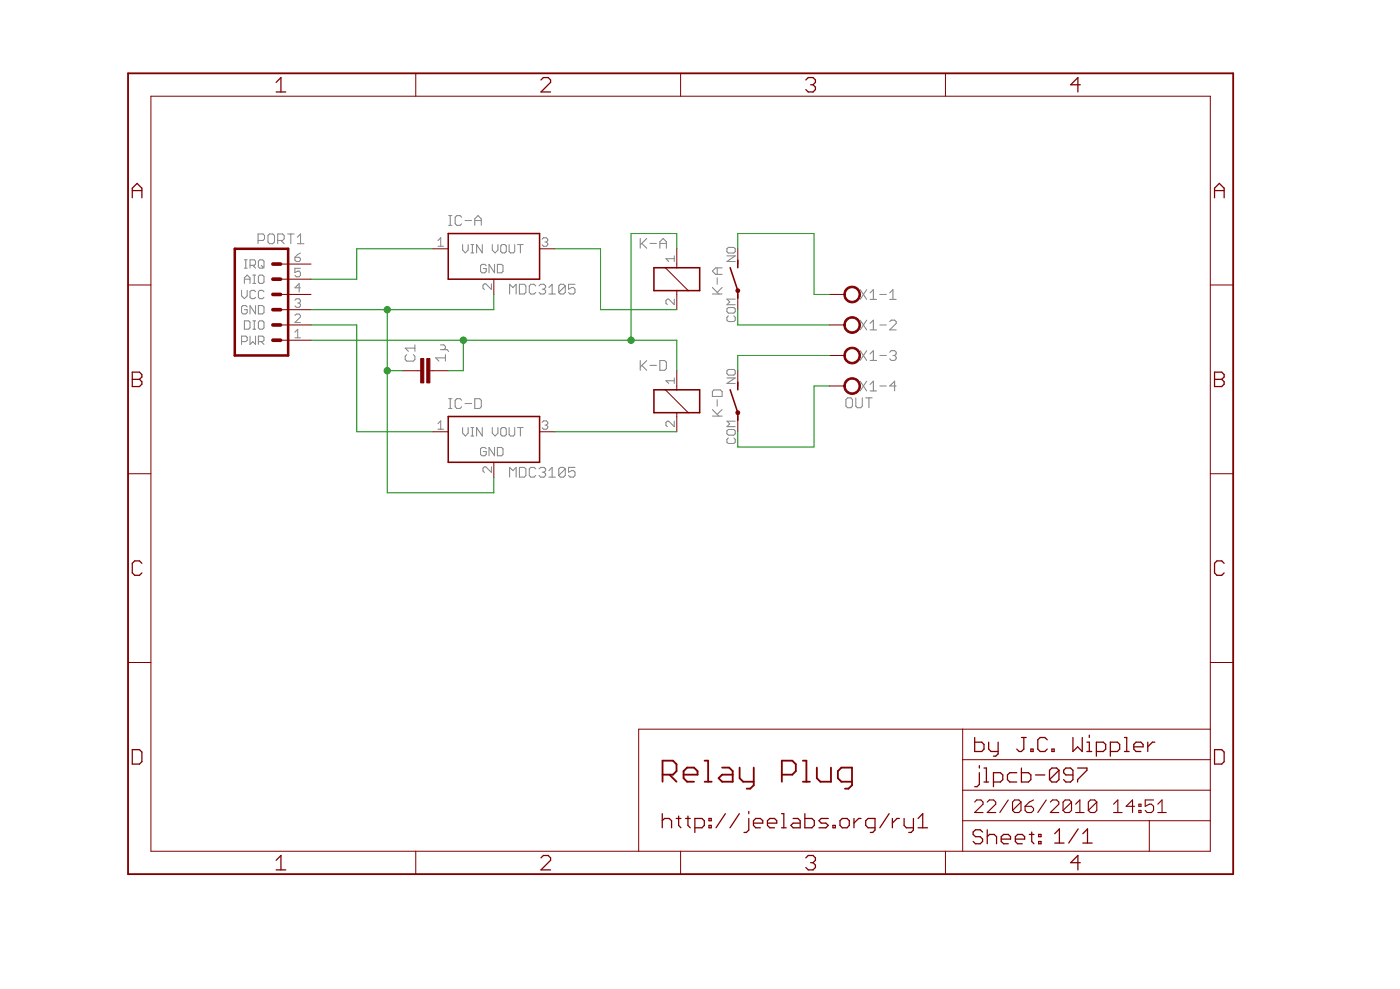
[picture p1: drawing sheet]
<svg xmlns="http://www.w3.org/2000/svg" width="210mm" height="148mm" viewBox="0 0 210 148" stroke-linecap="round" stroke-linejoin="round" font-family="sans-serif">
<g fill="#808080" stroke="#808080" stroke-width=".15">
<path d="M76.4 42.6v1.4z"/>
<path d="M76.4 42.6l.5 .5z"/>
<path d="M76.9 43.1l.5-.5z"/>
<path d="M77.4 42.6v1.4z"/>
<path d="M77.9 42.6v1.4z"/>
<path d="M77.9 44h.7z"/>
<path d="M78.6 44l.2-.2z"/>
<path d="M78.8 42.8v1z"/>
<path d="M78.6 42.6l.2 .2z"/>
<path d="M77.9 42.6h.7z"/>
<path d="M80.1 42.6l.2 .2z"/>
<path d="M79.6 42.6h.5z"/>
<path d="M79.6 42.6l-.2 .2z"/>
<path d="M79.4 42.8v1z"/>
<path d="M79.4 43.8l.2 .2z"/>
<path d="M79.6 44h.5z"/>
<path d="M80.1 44l.2-.2z"/>
<path d="M80.8 42.8l.3-.2z"/>
<path d="M81.1 42.6h.5z"/>
<path d="M81.6 42.6l.2 .2z"/>
<path d="M81.8 42.8v.3z"/>
<path d="M81.8 43.1l-.2 .2z"/>
<path d="M81.3 43.3h.3z"/>
<path d="M81.6 43.3l.2 .3z"/>
<path d="M81.8 43.6v.2z"/>
<path d="M81.6 44l.2-.2z"/>
<path d="M81.1 44h.5z"/>
<path d="M80.8 43.8l.3 .2z"/>
<path d="M82.3 43.1l.5-.5z"/>
<path d="M82.8 42.6v1.4z"/>
<path d="M82.3 44h1z"/>
<path d="M83.8 42.8v1z"/>
<path d="M84 42.6l-.2 .2z"/>
<path d="M84 42.6h.5z"/>
<path d="M84.5 42.6l.3 .2z"/>
<path d="M84.8 42.8v1z"/>
<path d="M84.5 44l.3-.2z"/>
<path d="M84 44h.5z"/>
<path d="M83.8 43.8l.2 .2z"/>
<path d="M84.8 42.8l-1 1z"/>
<path d="M85.2 42.6h1z"/>
<path d="M85.2 42.6v.7z"/>
<path d="M85.2 43.3l.5-.2z"/>
<path d="M85.7 43.1h.3z"/>
<path d="M86 43.1l.2 .2z"/>
<path d="M86.2 43.3v.5z"/>
<path d="M86.2 43.8l-.2 .2z"/>
<path d="M85.5 44h.5z"/>
<path d="M85.2 43.8l.3 .2z"/>
<path d="M76.4 70v1.5z"/>
<path d="M76.4 70l.5 .5z"/>
<path d="M76.9 70.5l.5-.5z"/>
<path d="M77.4 70v1.5z"/>
<path d="M77.9 70v1.5z"/>
<path d="M77.9 71.5h.7z"/>
<path d="M78.8 71.2l-.2 .3z"/>
<path d="M78.8 70.3v.9z"/>
<path d="M78.6 70l.2 .3z"/>
<path d="M77.9 70h.7z"/>
<path d="M80.1 70l.2 .3z"/>
<path d="M79.6 70h.5z"/>
<path d="M79.6 70l-.2 .3z"/>
<path d="M79.4 70.3v.9z"/>
<path d="M79.4 71.2l.2 .3z"/>
<path d="M79.6 71.5h.5z"/>
<path d="M80.1 71.5l.2-.3z"/>
<path d="M80.8 70.3l.3-.3z"/>
<path d="M81.1 70h.5z"/>
<path d="M81.6 70l.2 .3z"/>
<path d="M81.8 70.3v.2z"/>
<path d="M81.6 70.7l.2-.2z"/>
<path d="M81.3 70.7h.3z"/>
<path d="M81.6 70.7l.2 .3z"/>
<path d="M81.8 71v.2z"/>
<path d="M81.8 71.2l-.2 .3z"/>
<path d="M81.1 71.5h.5z"/>
<path d="M80.8 71.2l.3 .3z"/>
<path d="M82.3 70.5l.5-.5z"/>
<path d="M82.8 70v1.5z"/>
<path d="M82.3 71.5h1z"/>
<path d="M83.8 70.3v.9z"/>
<path d="M83.8 70.3l.2-.3z"/>
<path d="M84 70h.5z"/>
<path d="M84.5 70l.3 .3z"/>
<path d="M84.8 70.3v.9z"/>
<path d="M84.8 71.2l-.3 .3z"/>
<path d="M84 71.5h.5z"/>
<path d="M83.8 71.2l.2 .3z"/>
<path d="M83.8 71.2l1-.9z"/>
<path d="M85.2 70h1z"/>
<path d="M85.2 70v.7z"/>
<path d="M85.2 70.7l.5-.2z"/>
<path d="M85.7 70.5h.3z"/>
<path d="M86 70.5l.2 .2z"/>
<path d="M86.2 70.7v.5z"/>
<path d="M86.2 71.2l-.2 .3z"/>
<path d="M85.5 71.5h.5z"/>
<path d="M85.2 71.2l.3 .3z"/>
<path d="M127.1 59.6h.5z"/>
<path d="M127.1 59.6l-.3 .3z"/>
<path d="M126.8 59.9v.9z"/>
<path d="M126.8 60.8l.3 .3z"/>
<path d="M127.1 61.1h.5z"/>
<path d="M127.8 60.8l-.2 .3z"/>
<path d="M127.8 59.9v.9z"/>
<path d="M127.6 59.6l.2 .3z"/>
<path d="M128.3 59.6v1.2z"/>
<path d="M128.3 60.8l.2 .3z"/>
<path d="M128.5 61.1h.6z"/>
<path d="M129.3 60.8l-.2 .3z"/>
<path d="M129.3 59.6v1.2z"/>
<path d="M130.3 59.6v1.5z"/>
<path d="M129.8 59.6h1z"/>
<path d="M65.3 53.6l.5 .5z"/>
<path d="M65.3 53.6h1.5z"/>
<path d="M66.8 53.1v1z"/>
<path d="M66 52.4h.5z"/>
<path d="M66.5 52.4l.3-.2z"/>
<path d="M66.8 51.9v.3z"/>
<path d="M66.5 51.7l.3 .2z"/>
<path d="M66 51.7h.5z"/>
<path d="M66.5 52.4h.5z"/>
<path d="M67 52.4l.3 .2z"/>
<path d="M36.2 50.4v1.2z"/>
<path d="M36.2 50.4h.7z"/>
<path d="M36.9 50.4l.2 .1z"/>
<path d="M37.1 50.5v.5z"/>
<path d="M36.9 51.2l.2-.2z"/>
<path d="M36.2 51.2h.7z"/>
<path d="M37.5 50.4v1.2z"/>
<path d="M37.5 51.6l.4-.4z"/>
<path d="M37.9 51.2l.4 .4z"/>
<path d="M38.3 50.4v1.2z"/>
<path d="M38.7 50.4v1.2z"/>
<path d="M38.7 50.4h.7z"/>
<path d="M39.4 50.4l.2 .1z"/>
<path d="M39.6 50.5v.5z"/>
<path d="M39.6 51l-.2 .2z"/>
<path d="M38.7 51.2h.7z"/>
<path d="M39.2 51.2l.4 .4z"/>
<path d="M44.2 49.8l.4-.5z"/>
<path d="M44.6 49.3v1.3z"/>
<path d="M44.2 50.6h.8z"/>
<path d="M36.6 48.1v1.2z"/>
<path d="M36.6 49.3h.7z"/>
<path d="M37.3 49.3l.2-.2z"/>
<path d="M37.5 48.3v.8z"/>
<path d="M37.3 48.1l.2 .2z"/>
<path d="M36.6 48.1h.7z"/>
<path d="M37.9 49.3h.4z"/>
<path d="M38.1 48.1v1.2z"/>
<path d="M37.9 48.1h.4z"/>
<path d="M38.9 48.1h.5z"/>
<path d="M38.9 48.1l-.2 .2z"/>
<path d="M38.7 48.3v.8z"/>
<path d="M38.7 49.1l.2 .2z"/>
<path d="M38.9 49.3h.5z"/>
<path d="M39.4 49.3l.2-.2z"/>
<path d="M39.6 48.3v.8z"/>
<path d="M39.4 48.1l.2 .2z"/>
<path d="M44.2 48.3h.8z"/>
<path d="M45 47.5l-.8 .8z"/>
<path d="M45 47.3v.2z"/>
<path d="M44.9 47.1l.1 .2z"/>
<path d="M44.4 47.1h.5z"/>
<path d="M44.4 47.1l-.2 .2z"/>
<path d="M36.9 45.8l.2 .2z"/>
<path d="M36.4 45.8h.5z"/>
<path d="M36.4 45.8l-.2 .2z"/>
<path d="M36.2 46v.8z"/>
<path d="M36.2 46.8l.2 .2z"/>
<path d="M36.4 47h.5z"/>
<path d="M36.9 47l.2-.2z"/>
<path d="M37.1 46.4v.4z"/>
<path d="M36.6 46.4h.5z"/>
<path d="M37.5 45.8v1.2z"/>
<path d="M37.5 45.8l.8 1.2z"/>
<path d="M38.3 45.8v1.2z"/>
<path d="M38.7 45.8v1.2z"/>
<path d="M38.7 47h.7z"/>
<path d="M39.4 47l.2-.2z"/>
<path d="M39.6 46v.8z"/>
<path d="M39.4 45.8l.2 .2z"/>
<path d="M38.7 45.8h.7z"/>
<path d="M44.2 45l.2-.2z"/>
<path d="M44.4 44.8h.5z"/>
<path d="M44.9 44.8l.1 .2z"/>
<path d="M45 45v.2z"/>
<path d="M45 45.2l-.1 .2z"/>
<path d="M44.6 45.4h.3z"/>
<path d="M44.9 45.4l.1 .2z"/>
<path d="M45 45.6v.2z"/>
<path d="M45 45.8l-.1 .2z"/>
<path d="M44.4 46h.5z"/>
<path d="M44.2 45.8l.2 .2z"/>
<path d="M36.2 43.5v.8z"/>
<path d="M36.2 44.3l.4 .4z"/>
<path d="M36.6 44.7l.5-.4z"/>
<path d="M37.1 43.5v.8z"/>
<path d="M38.1 43.5l.2 .2z"/>
<path d="M37.7 43.5h.4z"/>
<path d="M37.5 43.7l.2-.2z"/>
<path d="M37.5 43.7v.8z"/>
<path d="M37.5 44.5l.2 .2z"/>
<path d="M37.7 44.7h.4z"/>
<path d="M38.3 44.5l-.2 .2z"/>
<path d="M39.4 43.5l.2 .2z"/>
<path d="M38.9 43.5h.5z"/>
<path d="M38.9 43.5l-.2 .2z"/>
<path d="M38.7 43.7v.8z"/>
<path d="M38.7 44.5l.2 .2z"/>
<path d="M38.9 44.7h.5z"/>
<path d="M39.4 44.7l.2-.2z"/>
<path d="M44.9 42.5v1.3z"/>
<path d="M44.9 42.5l-.7 .6z"/>
<path d="M44.2 43.1h.8z"/>
<path d="M36.6 41.6v.9z"/>
<path d="M36.6 41.6l.5-.4z"/>
<path d="M37.1 41.2l.4 .4z"/>
<path d="M37.5 41.6v.9z"/>
<path d="M36.6 41.8h.9z"/>
<path d="M37.9 42.5h.4z"/>
<path d="M38.1 41.2v1.3z"/>
<path d="M37.9 41.2h.4z"/>
<path d="M38.9 41.2h.5z"/>
<path d="M38.9 41.2l-.2 .2z"/>
<path d="M38.7 41.4v.8z"/>
<path d="M38.7 42.2l.2 .3z"/>
<path d="M38.9 42.5h.5z"/>
<path d="M39.6 42.2l-.2 .3z"/>
<path d="M39.6 41.4v.8z"/>
<path d="M39.4 41.2l.2 .2z"/>
<path d="M44.2 40.2h.8z"/>
<path d="M44.2 40.2v.6z"/>
<path d="M44.2 40.8l.4-.2z"/>
<path d="M44.6 40.6h.3z"/>
<path d="M44.9 40.6l.1 .2z"/>
<path d="M45 40.8v.5z"/>
<path d="M45 41.3l-.1 .2z"/>
<path d="M44.4 41.5h.5z"/>
<path d="M44.2 41.3l.2 .2z"/>
<path d="M36.6 40.2h.5z"/>
<path d="M36.9 38.9v1.3z"/>
<path d="M36.6 38.9h.5z"/>
<path d="M37.5 38.9v1.3z"/>
<path d="M37.5 38.9h.6z"/>
<path d="M38.1 38.9l.2 .2z"/>
<path d="M38.3 39.1v.4z"/>
<path d="M38.3 39.5l-.2 .3z"/>
<path d="M37.5 39.8h.6z"/>
<path d="M37.9 39.8l.4 .4z"/>
<path d="M38.7 39.1v.9z"/>
<path d="M38.7 39.1l.2-.2z"/>
<path d="M38.9 38.9h.5z"/>
<path d="M39.4 38.9l.2 .2z"/>
<path d="M39.6 39.1v.9z"/>
<path d="M39.6 40l-.2 .2z"/>
<path d="M38.9 40.2h.5z"/>
<path d="M38.7 40l.2 .2z"/>
<path d="M39.2 39.8l.4 .4z"/>
<path d="M44.6 38.1l.4-.2z"/>
<path d="M44.6 38.1l-.4 .4z"/>
<path d="M44.2 38.5v.5z"/>
<path d="M44.2 39l.2 .2z"/>
<path d="M44.4 39.2h.5z"/>
<path d="M45 39l-.1 .2z"/>
<path d="M45 38.8v.2z"/>
<path d="M44.9 38.5l.1 .3z"/>
<path d="M44.2 38.5h.7z"/>
<path d="M38.7 35.1v1.4z"/>
<path d="M38.7 35.1h.7z"/>
<path d="M39.4 35.1l.3 .2z"/>
<path d="M39.7 35.3v.5z"/>
<path d="M39.7 35.8l-.3 .2z"/>
<path d="M38.7 36h.7z"/>
<path d="M40.4 35.1h.5z"/>
<path d="M40.4 35.1l-.2 .2z"/>
<path d="M40.2 35.3v1z"/>
<path d="M40.2 36.3l.2 .2z"/>
<path d="M40.4 36.5h.5z"/>
<path d="M40.9 36.5l.2-.2z"/>
<path d="M41.1 35.3v1z"/>
<path d="M40.9 35.1l.2 .2z"/>
<path d="M41.6 35.1v1.4z"/>
<path d="M41.6 35.1h.8z"/>
<path d="M42.4 35.1l.2 .2z"/>
<path d="M42.6 35.3v.5z"/>
<path d="M42.6 35.8l-.2 .2z"/>
<path d="M41.6 36h.8z"/>
<path d="M42.1 36l.5 .5z"/>
<path d="M43.6 35.1v1.4z"/>
<path d="M43.1 35.1h1z"/>
<path d="M44.6 35.5l.5-.4z"/>
<path d="M45.1 35.1v1.4z"/>
<path d="M44.6 36.5h1z"/>
<path d="M69.4 36.6v.9z"/>
<path d="M69.4 37.5l.4 .4z"/>
<path d="M69.8 37.9l.4-.4z"/>
<path d="M70.2 36.6v.9z"/>
<path d="M70.6 37.9h.4z"/>
<path d="M70.8 36.6v1.3z"/>
<path d="M70.6 36.6h.4z"/>
<path d="M71.5 36.6v1.3z"/>
<path d="M71.5 36.6l.8 1.3z"/>
<path d="M72.3 36.6v1.3z"/>
<path d="M66.1 35.6l-.4 .4z"/>
<path d="M66.1 35.6v1.3z"/>
<path d="M65.7 36.9h.8z"/>
<path d="M73.8 36.6v.9z"/>
<path d="M73.8 37.5l.4 .4z"/>
<path d="M74.2 37.9l.5-.4z"/>
<path d="M74.7 36.6v.9z"/>
<path d="M75.3 36.6h.4z"/>
<path d="M75.3 36.6l-.2 .3z"/>
<path d="M75.1 36.9v.8z"/>
<path d="M75.1 37.7l.2 .2z"/>
<path d="M75.3 37.9h.4z"/>
<path d="M75.7 37.9l.2-.2z"/>
<path d="M75.9 36.9v.8z"/>
<path d="M75.7 36.6l.2 .3z"/>
<path d="M76.3 36.6v1.1z"/>
<path d="M76.3 37.7l.2 .2z"/>
<path d="M76.5 37.9h.5z"/>
<path d="M77 37.9l.2-.2z"/>
<path d="M77.2 36.6v1.1z"/>
<path d="M78 36.6v1.3z"/>
<path d="M77.6 36.6h.8z"/>
<path d="M81.5 35.6l-.2 .2z"/>
<path d="M81.5 35.6h.4z"/>
<path d="M81.9 35.6l.2 .2z"/>
<path d="M82.1 35.8v.2z"/>
<path d="M82.1 36l-.2 .3z"/>
<path d="M81.7 36.3h.2z"/>
<path d="M81.9 36.3l.2 .2z"/>
<path d="M82.1 36.5v.2z"/>
<path d="M82.1 36.7l-.2 .2z"/>
<path d="M81.5 36.9h.4z"/>
<path d="M81.3 36.7l.2 .2z"/>
<path d="M73.7 42.5v.9z"/>
<path d="M72.8 42.5l.9 .9z"/>
<path d="M72.6 42.5h.2z"/>
<path d="M72.6 42.5l-.2 .2z"/>
<path d="M72.4 42.7v.5z"/>
<path d="M72.4 43.2l.2 .2z"/>
<path d="M72.7 39.6l.2 .2z"/>
<path d="M72.3 39.6h.4z"/>
<path d="M72.3 39.6l-.2 .2z"/>
<path d="M72.1 39.8v.9z"/>
<path d="M72.1 40.7l.2 .2z"/>
<path d="M72.3 40.9h.4z"/>
<path d="M72.9 40.7l-.2 .2z"/>
<path d="M72.9 40.2v.5z"/>
<path d="M72.5 40.2h.4z"/>
<path d="M73.3 39.6v1.3z"/>
<path d="M73.3 39.6l.8 1.3z"/>
<path d="M74.1 39.6v1.3z"/>
<path d="M74.6 39.6v1.3z"/>
<path d="M74.6 40.9h.6z"/>
<path d="M75.2 40.9l.2-.2z"/>
<path d="M75.4 39.8v.9z"/>
<path d="M75.2 39.6l.2 .2z"/>
<path d="M74.6 39.6h.6z"/>
<path d="M67.3 33.8h.5z"/>
<path d="M67.5 32.3v1.5z"/>
<path d="M67.3 32.3h.5z"/>
<path d="M69 32.3l.2 .3z"/>
<path d="M68.5 32.3h.5z"/>
<path d="M68.5 32.3l-.3 .3z"/>
<path d="M68.2 32.6v.9z"/>
<path d="M68.2 33.5l.3 .3z"/>
<path d="M68.5 33.8h.5z"/>
<path d="M69 33.8l.2-.3z"/>
<path d="M69.7 33h1z"/>
<path d="M71.2 32.8v1z"/>
<path d="M71.2 32.8l.5-.5z"/>
<path d="M71.7 32.3l.5 .5z"/>
<path d="M72.2 32.8v1z"/>
<path d="M71.2 33h1z"/>
<path d="M69.4 64.1v.8z"/>
<path d="M69.4 64.9l.4 .4z"/>
<path d="M70.2 64.9l-.4 .4z"/>
<path d="M70.2 64.1v.8z"/>
<path d="M70.6 65.3h.4z"/>
<path d="M70.8 64.1v1.2z"/>
<path d="M70.6 64.1h.4z"/>
<path d="M71.5 64.1v1.2z"/>
<path d="M71.5 64.1l.8 1.2z"/>
<path d="M72.3 64.1v1.2z"/>
<path d="M65.7 63.5l.4-.4z"/>
<path d="M66.1 63.1v1.2z"/>
<path d="M65.7 64.3h.8z"/>
<path d="M73.8 64.1v.8z"/>
<path d="M73.8 64.9l.4 .4z"/>
<path d="M74.7 64.9l-.5 .4z"/>
<path d="M74.7 64.1v.8z"/>
<path d="M75.3 64.1h.4z"/>
<path d="M75.3 64.1l-.2 .2z"/>
<path d="M75.1 64.3v.8z"/>
<path d="M75.1 65.1l.2 .2z"/>
<path d="M75.3 65.3h.4z"/>
<path d="M75.7 65.3l.2-.2z"/>
<path d="M75.9 64.3v.8z"/>
<path d="M75.7 64.1l.2 .2z"/>
<path d="M76.3 64.1v1z"/>
<path d="M76.3 65.1l.2 .2z"/>
<path d="M76.5 65.3h.5z"/>
<path d="M77 65.3l.2-.2z"/>
<path d="M77.2 64.1v1z"/>
<path d="M78 64.1v1.2z"/>
<path d="M77.6 64.1h.8z"/>
<path d="M81.3 63.3l.2-.2z"/>
<path d="M81.5 63.1h.4z"/>
<path d="M81.9 63.1l.2 .2z"/>
<path d="M82.1 63.3v.2z"/>
<path d="M82.1 63.5l-.2 .2z"/>
<path d="M81.7 63.7h.2z"/>
<path d="M81.9 63.7l.2 .2z"/>
<path d="M82.1 63.9v.2z"/>
<path d="M82.1 64.1l-.2 .2z"/>
<path d="M81.5 64.3h.4z"/>
<path d="M81.3 64.1l.2 .2z"/>
<path d="M73.7 69.9v.9z"/>
<path d="M72.8 69.9l.9 .9z"/>
<path d="M72.6 69.9h.2z"/>
<path d="M72.6 69.9l-.2 .2z"/>
<path d="M72.4 70.1v.5z"/>
<path d="M72.4 70.6l.2 .2z"/>
<path d="M72.7 67l.2 .2z"/>
<path d="M72.3 67h.4z"/>
<path d="M72.3 67l-.2 .2z"/>
<path d="M72.1 67.2v.9z"/>
<path d="M72.1 68.1l.2 .2z"/>
<path d="M72.3 68.3h.4z"/>
<path d="M72.7 68.3l.2-.2z"/>
<path d="M72.9 67.6v.5z"/>
<path d="M72.5 67.6h.4z"/>
<path d="M73.3 67v1.3z"/>
<path d="M73.3 67l.8 1.3z"/>
<path d="M74.1 67v1.3z"/>
<path d="M74.6 67v1.3z"/>
<path d="M74.6 68.3h.6z"/>
<path d="M75.2 68.3l.2-.2z"/>
<path d="M75.4 67.2v.9z"/>
<path d="M75.2 67l.2 .2z"/>
<path d="M74.6 67h.6z"/>
<path d="M67.3 61.2h.5z"/>
<path d="M67.5 59.7v1.5z"/>
<path d="M67.3 59.7h.5z"/>
<path d="M69 59.7l.2 .3z"/>
<path d="M68.5 59.7h.5z"/>
<path d="M68.2 60l.3-.3z"/>
<path d="M68.2 60v.9z"/>
<path d="M68.2 60.9l.3 .3z"/>
<path d="M68.5 61.2h.5z"/>
<path d="M69.2 60.9l-.2 .3z"/>
<path d="M69.7 60.5h1z"/>
<path d="M71.2 59.7v1.5z"/>
<path d="M71.2 61.2h.7z"/>
<path d="M72.2 60.9l-.3 .3z"/>
<path d="M72.2 60v.9z"/>
<path d="M71.9 59.7l.3 .3z"/>
<path d="M71.2 59.7h.7z"/>
<path d="M101.1 44.8v.8z"/>
<path d="M100.3 44.8l.8 .8z"/>
<path d="M100.1 44.8h.2z"/>
<path d="M100.1 44.8l-.3 .2z"/>
<path d="M99.8 45v.4z"/>
<path d="M99.8 45.4l.3 .2z"/>
<path d="M99.8 38.8l.5 .4z"/>
<path d="M99.8 38.8h1.3z"/>
<path d="M101.1 38.3v.9z"/>
<path d="M96 35.7v1.5z"/>
<path d="M96 36.7l1-1z"/>
<path d="M96.2 36.5l.8 .7z"/>
<path d="M97.5 36.5h.9z"/>
<path d="M98.9 36.2v1z"/>
<path d="M98.9 36.2l.5-.5z"/>
<path d="M99.4 35.7l.5 .5z"/>
<path d="M99.9 36.2v1z"/>
<path d="M98.9 36.5h1z"/>
<path d="M109.2 47.3l-.2 .2z"/>
<path d="M109 47.5v.5z"/>
<path d="M109 48l.2 .2z"/>
<path d="M109.2 48.2h.8z"/>
<path d="M110 48.2l.2-.2z"/>
<path d="M110.2 47.5v.5z"/>
<path d="M110 47.3l.2 .2z"/>
<path d="M109 46.3v.4z"/>
<path d="M109 46.7l.2 .2z"/>
<path d="M109.2 46.9h.8z"/>
<path d="M110 46.9l.2-.2z"/>
<path d="M110.2 46.3v.4z"/>
<path d="M110 46.1l.2 .2z"/>
<path d="M109.2 46.1h.8z"/>
<path d="M109 46.3l.2-.2z"/>
<path d="M109 45.7h1.2z"/>
<path d="M109 45.7l.4-.5z"/>
<path d="M109 44.8l.4 .4z"/>
<path d="M109 44.8h1.2z"/>
<path d="M109 39.2h1.2z"/>
<path d="M109 39.2l1.2-.9z"/>
<path d="M109 38.3h1.2z"/>
<path d="M109 37.3v.4z"/>
<path d="M109 37.7l.2 .2z"/>
<path d="M109.2 37.9h.8z"/>
<path d="M110 37.9l.2-.2z"/>
<path d="M110.2 37.3v.4z"/>
<path d="M110 37.1l.2 .2z"/>
<path d="M109.2 37.1h.8z"/>
<path d="M109.2 37.1l-.2 .2z"/>
<path d="M106.8 44h1.5z"/>
<path d="M106.8 43.1l1 .9z"/>
<path d="M107.5 43.8l.8-.7z"/>
<path d="M107.5 41.6v1z"/>
<path d="M107.3 41.1h1z"/>
<path d="M106.8 40.6l.5 .5z"/>
<path d="M106.8 40.6l.5-.5z"/>
<path d="M107.3 40.1h1z"/>
<path d="M107.5 40.1v1z"/>
<path d="M101.1 63.1v.8z"/>
<path d="M100.3 63.1l.8 .8z"/>
<path d="M100.1 63.1h.2z"/>
<path d="M99.8 63.3l.3-.2z"/>
<path d="M99.8 63.3v.4z"/>
<path d="M99.8 63.7l.3 .2z"/>
<path d="M99.8 57l.5 .4z"/>
<path d="M99.8 57h1.3z"/>
<path d="M101.1 56.6v.8z"/>
<path d="M96 54v1.5z"/>
<path d="M96 55l1-1z"/>
<path d="M96.2 54.7l.8 .8z"/>
<path d="M97.5 54.7h.9z"/>
<path d="M98.9 54v1.5z"/>
<path d="M98.9 55.5h.8z"/>
<path d="M99.7 55.5l.2-.3z"/>
<path d="M99.9 54.3v.9z"/>
<path d="M99.7 54l.2 .3z"/>
<path d="M98.9 54h.8z"/>
<path d="M109.2 65.6l-.2 .2z"/>
<path d="M109 65.8v.5z"/>
<path d="M109 66.3l.2 .1z"/>
<path d="M109.2 66.4h.8z"/>
<path d="M110 66.4l.2-.1z"/>
<path d="M110.2 65.8v.5z"/>
<path d="M110 65.6l.2 .2z"/>
<path d="M109 64.6v.4z"/>
<path d="M109 65l.2 .2z"/>
<path d="M109.2 65.2h.8z"/>
<path d="M110.2 65l-.2 .2z"/>
<path d="M110.2 64.6v.4z"/>
<path d="M110 64.3l.2 .3z"/>
<path d="M109.2 64.3h.8z"/>
<path d="M109.2 64.3l-.2 .3z"/>
<path d="M109 63.9h1.2z"/>
<path d="M109 63.9l.4-.4z"/>
<path d="M109 63.1l.4 .4z"/>
<path d="M109 63.1h1.2z"/>
<path d="M109 57.4h1.2z"/>
<path d="M109 57.4l1.2-.8z"/>
<path d="M109 56.6h1.2z"/>
<path d="M109 55.6v.4z"/>
<path d="M109 56l.2 .2z"/>
<path d="M109.2 56.2h.8z"/>
<path d="M110.2 56l-.2 .2z"/>
<path d="M110.2 55.6v.4z"/>
<path d="M110 55.4l.2 .2z"/>
<path d="M109.2 55.4h.8z"/>
<path d="M109.2 55.4l-.2 .2z"/>
<path d="M106.8 62.3h1.5z"/>
<path d="M106.8 61.4l1 .9z"/>
<path d="M107.5 62.1l.8-.7z"/>
<path d="M107.5 59.9v1z"/>
<path d="M106.8 59.4h1.5z"/>
<path d="M108.3 58.7v.7z"/>
<path d="M108 58.4l.3 .3z"/>
<path d="M107 58.4h1z"/>
<path d="M107 58.4l-.2 .3z"/>
<path d="M106.8 58.7v.7z"/>
<path d="M129 43.4l.9 1.5z"/>
<path d="M129.9 43.4l-.9 1.5z"/>
<path d="M130.5 43.9l.4-.5z"/>
<path d="M130.9 43.4v1.5z"/>
<path d="M130.5 44.9h.9z"/>
<path d="M131.9 44.1h1z"/>
<path d="M133.4 43.9l.5-.5z"/>
<path d="M133.9 43.4v1.5z"/>
<path d="M133.4 44.9h1z"/>
<path d="M129 48l.9 1.4z"/>
<path d="M129.9 48l-.9 1.4z"/>
<path d="M130.5 48.5l.4-.5z"/>
<path d="M130.9 48v1.4z"/>
<path d="M130.5 49.4h.9z"/>
<path d="M131.9 48.7h1z"/>
<path d="M133.4 49.4h1z"/>
<path d="M133.4 49.4l1-.9z"/>
<path d="M134.4 48.2v.3z"/>
<path d="M134.1 48l.3 .2z"/>
<path d="M133.6 48h.5z"/>
<path d="M133.6 48l-.2 .2z"/>
<path d="M129 52.5l.9 1.5z"/>
<path d="M129.9 52.5l-.9 1.5z"/>
<path d="M130.5 53l.4-.5z"/>
<path d="M130.9 52.5v1.5z"/>
<path d="M130.5 54h.9z"/>
<path d="M131.9 53.3h1z"/>
<path d="M133.4 52.8l.2-.3z"/>
<path d="M133.6 52.5h.5z"/>
<path d="M134.1 52.5l.3 .3z"/>
<path d="M134.4 52.8v.2z"/>
<path d="M134.4 53l-.3 .3z"/>
<path d="M133.9 53.3h.2z"/>
<path d="M134.1 53.3l.3 .2z"/>
<path d="M134.4 53.5v.2z"/>
<path d="M134.4 53.7l-.3 .3z"/>
<path d="M133.6 54h.5z"/>
<path d="M133.4 53.7l.2 .3z"/>
<path d="M129 57.1l.9 1.5z"/>
<path d="M129.9 57.1l-.9 1.5z"/>
<path d="M130.5 57.6l.4-.5z"/>
<path d="M130.9 57.1v1.5z"/>
<path d="M130.5 58.6h.9z"/>
<path d="M131.9 57.8h1z"/>
<path d="M134.1 57.1v1.5z"/>
<path d="M133.4 57.8l.7-.7z"/>
<path d="M133.4 57.8h1z"/>
<path d="M61 53.1l-.3 .3z"/>
<path d="M60.7 53.4v.5z"/>
<path d="M60.7 53.9l.3 .2z"/>
<path d="M61 54.1h1z"/>
<path d="M62 54.1l.2-.2z"/>
<path d="M62.2 53.4v.5z"/>
<path d="M62 53.1l.2 .3z"/>
<path d="M60.7 52.2l.5 .4z"/>
<path d="M60.7 52.2h1.5z"/>
<path d="M62.2 51.7v.9z"/>
</g>
<g fill="#800000" stroke="#800000" stroke-width=".15">
<path d="M95.8 109.2v18.3z"/>
<path d="M95.8 109.2h48.5z"/>
<path d="M144.3 109.2h37.2z"/>
<path d="M172.3 123v4.5z"/>
<path d="M172.3 123h9.2z"/>
<path d="M144.3 123h28z"/>
<path d="M144.3 123v4.5z"/>
<path d="M144.3 118.4v4.6z"/>
<path d="M144.3 118.4h37.2z"/>
<path d="M144.3 113.8v4.6z"/>
<path d="M144.3 113.8h37.2z"/>
<path d="M144.3 109.2v4.6z"/>
<path d="M22.6 14.4v113.1z"/>
<path d="M19.2 42.7h3.4z"/>
<path d="M19.2 71h3.4z"/>
<path d="M19.2 99.3h3.4z"/>
<path d="M22.6 127.5h158.9z"/>
<path d="M62.3 127.5v3.5z"/>
<path d="M102 127.5v3.5z"/>
<path d="M141.8 127.5v3.5z"/>
<path d="M181.5 14.4v113.1z"/>
<path d="M181.5 42.7h3.4z"/>
<path d="M181.5 71h3.4z"/>
<path d="M181.5 99.3h3.4z"/>
<path d="M22.6 14.4h158.9z"/>
<path d="M62.3 11v3.4z"/>
<path d="M102 11v3.4z"/>
<path d="M141.8 11v3.4z"/>
<path d="M42.1 51h4.5z"/>
<path d="M42.1 48.7h4.5z"/>
<path d="M42.1 46.4h4.5z"/>
<path d="M42.1 44.1h4.5z"/>
<path d="M42.1 41.8h4.5z"/>
<path d="M42.1 39.6h4.5z"/>
<path d="M64.9 37.3h2.3z"/>
<path d="M80.9 37.3h2.3z"/>
<path d="M74 41.8v2.3z"/>
<path d="M64.9 64.7h2.3z"/>
<path d="M80.9 64.7h2.3z"/>
<path d="M74 69.3v2.2z"/>
<path d="M101.5 44.1v2.3z"/>
<path d="M101.5 37.3v2.3z"/>
<path d="M101.5 43.5v.6z"/>
<path d="M101.5 39.6v.5z"/>
<path d="M99.8 40.1l3.4 3.4z"/>
<path d="M110.6 44.1v2.3z"/>
<path d="M110.6 37.3v2.3z"/>
<path d="M101.5 62.4v2.3z"/>
<path d="M101.5 55.5v2.3z"/>
<path d="M101.5 61.8v.6z"/>
<path d="M101.5 57.8v.6z"/>
<path d="M99.8 58.4l3.4 3.4z"/>
<path d="M110.6 62.4v2.3z"/>
<path d="M110.6 55.5v2.3z"/>
<path d="M124.3 44.1h2.3z"/>
<path d="M124.3 48.7h2.3z"/>
<path d="M124.3 53.3h2.3z"/>
<path d="M124.3 57.8h2.3z"/>
<path d="M60.3 55.5h2.3z"/>
<path d="M64.9 55.5h2.3z"/>
<path d="M62.6 55.5h.5z"/>
<path d="M64.5 55.5h.4z"/>
<path d="M126.9 43.2a1.25 1.25 0 0 1 1.9 .3 1.25 1.25 0 0 1-.7 1.8 1.25 1.25 0 0 1-1.6-1.2h.2a1.03 1.03 0 0 1 1.5-.9 1.03 1.03 0 0 1 .2 1.7 1.03 1.03 0 0 1-1.6-.5l-.1-.3h-.2l.2-.6z" fill-rule="evenodd"/>
<path d="M126.9 47.8a1.25 1.25 0 0 1 1.9 .2 1.25 1.25 0 0 1-.7 1.9 1.25 1.25 0 0 1-1.6-1.2h.2a1.03 1.03 0 0 1 1.5-1 1.03 1.03 0 0 1 .2 1.7 1.03 1.03 0 0 1-1.6-.4l-.1-.3h-.2l.2-.6z" fill-rule="evenodd"/>
<path d="M126.9 52.4a1.25 1.25 0 0 1 1.9 .2 1.25 1.25 0 0 1-.7 1.9 1.25 1.25 0 0 1-1.6-1.2h.2a1.03 1.03 0 0 1 1.5-1 1.03 1.03 0 0 1 .2 1.7 1.03 1.03 0 0 1-1.6-.5l-.1-.2h-.2l.2-.7z" fill-rule="evenodd"/>
<path d="M126.9 56.9a1.25 1.25 0 0 1 1.9 .3 1.25 1.25 0 0 1-.7 1.8 1.25 1.25 0 0 1-1.6-1.2h.2a1.03 1.03 0 0 1 1.5-.9 1.03 1.03 0 0 1 .2 1.7 1.03 1.03 0 0 1-1.6-.5l-.1-.3h-.2l.2-.6z" fill-rule="evenodd"/>
<circle cx="110.6" cy="43.5" r=".3"/>
<circle cx="110.6" cy="61.8" r=".3"/>
</g>
<g fill="#800000" stroke="#800000" stroke-width=".19">
<path d="M146.1 117.9h.4z"/>
<path d="M146.5 117.9l.3-.4z"/>
<path d="M146.8 115.8v1.7z"/>
<path d="M146.8 114.7v.4z"/>
<path d="M147.5 115.1h.4z"/>
<path d="M147.9 115.1v2.1z"/>
<path d="M147.5 117.2h.7z"/>
<path d="M148.9 115.8v2.1z"/>
<path d="M148.9 115.8h1.1z"/>
<path d="M150 115.8l.3 .3z"/>
<path d="M150.3 116.1v.7z"/>
<path d="M150.3 116.8l-.3 .4z"/>
<path d="M148.9 117.2h1.1z"/>
<path d="M151.4 115.8h1z"/>
<path d="M151 116.1l.4-.3z"/>
<path d="M151 116.1v.7z"/>
<path d="M151 116.8l.4 .4z"/>
<path d="M151.4 117.2h1z"/>
<path d="M153.1 115.1v2.1z"/>
<path d="M153.1 117.2h1.1z"/>
<path d="M154.2 117.2l.4-.4z"/>
<path d="M154.6 116.1v.7z"/>
<path d="M154.2 115.8l.4 .3z"/>
<path d="M153.1 115.8h1.1z"/>
<path d="M155.3 116.1h1.4z"/>
<path d="M157.4 115.4v1.4z"/>
<path d="M157.4 115.4l.3-.3z"/>
<path d="M157.7 115.1h.7z"/>
<path d="M158.4 115.1l.4 .3z"/>
<path d="M158.8 115.4v1.4z"/>
<path d="M158.8 116.8l-.4 .4z"/>
<path d="M157.7 117.2h.7z"/>
<path d="M157.4 116.8l.3 .4z"/>
<path d="M157.4 116.8l1.4-1.4z"/>
<path d="M159.5 116.8l.3 .4z"/>
<path d="M159.8 117.2h.7z"/>
<path d="M160.5 117.2l.4-.4z"/>
<path d="M160.9 115.4v1.4z"/>
<path d="M160.5 115.1l.4 .3z"/>
<path d="M159.8 115.1h.7z"/>
<path d="M159.8 115.1l-.3 .3z"/>
<path d="M159.5 115.4v.4z"/>
<path d="M159.5 115.8l.3 .3z"/>
<path d="M159.8 116.1h1.1z"/>
<path d="M161.6 115.1h1.4z"/>
<path d="M163 115.1v.3z"/>
<path d="M161.6 116.8l1.4-1.4z"/>
<path d="M161.6 116.8v.4z"/>
<path d="M158.8 124.2l-.7 .7z"/>
<path d="M158.8 124.2v2.1z"/>
<path d="M158.1 126.3h1.4z"/>
<path d="M161.6 124.2l-1.4 2.1z"/>
<path d="M163 124.2l-.7 .7z"/>
<path d="M163 124.2v2.1z"/>
<path d="M162.3 126.3h1.4z"/>
<path d="M147 124.3l.3 .4z"/>
<path d="M146.3 124.3h.7z"/>
<path d="M145.9 124.7l.4-.4z"/>
<path d="M145.9 124.7v.3z"/>
<path d="M145.9 125l.4 .3z"/>
<path d="M146.3 125.3h.7z"/>
<path d="M147 125.3l.3 .4z"/>
<path d="M147.3 125.7v.4z"/>
<path d="M147 126.4l.3-.3z"/>
<path d="M146.3 126.4h.7z"/>
<path d="M145.9 126.1l.4 .3z"/>
<path d="M148 124.3v2.1z"/>
<path d="M148 125.3l.4-.3z"/>
<path d="M148.4 125h.7z"/>
<path d="M149.1 125l.3 .3z"/>
<path d="M149.4 125.3v1.1z"/>
<path d="M150.5 126.4h.7z"/>
<path d="M150.1 126.1l.4 .3z"/>
<path d="M150.1 125.3v.8z"/>
<path d="M150.1 125.3l.4-.3z"/>
<path d="M150.5 125h.7z"/>
<path d="M151.2 125l.3 .3z"/>
<path d="M151.5 125.3v.4z"/>
<path d="M150.1 125.7h1.4z"/>
<path d="M152.6 126.4h.7z"/>
<path d="M152.2 126.1l.4 .3z"/>
<path d="M152.2 125.3v.8z"/>
<path d="M152.2 125.3l.4-.3z"/>
<path d="M152.6 125h.7z"/>
<path d="M153.3 125l.3 .3z"/>
<path d="M153.6 125.3v.4z"/>
<path d="M152.2 125.7h1.4z"/>
<path d="M154.7 124.7v1.4z"/>
<path d="M154.7 126.1l.3 .3z"/>
<path d="M154.3 125h.7z"/>
<path d="M155.7 125h.4z"/>
<path d="M156.1 125v.3z"/>
<path d="M155.7 125.3h.4z"/>
<path d="M155.7 125v.3z"/>
<path d="M155.7 126.1h.4z"/>
<path d="M156.1 126.1v.3z"/>
<path d="M155.7 126.4h.4z"/>
<path d="M155.7 126.1v.3z"/>
<path d="M19.8 28.2v1.4z"/>
<path d="M19.8 28.2l.8-.7z"/>
<path d="M20.6 27.5l.7 .7z"/>
<path d="M21.3 28.2v1.4z"/>
<path d="M19.8 28.6h1.5z"/>
<path d="M19.8 55.8v2.1z"/>
<path d="M19.8 55.8h1.1z"/>
<path d="M20.9 55.8l.4 .3z"/>
<path d="M21.3 56.1v.4z"/>
<path d="M21.3 56.5l-.4 .3z"/>
<path d="M20.9 56.8l.4 .4z"/>
<path d="M21.3 57.2v.4z"/>
<path d="M21.3 57.6l-.4 .3z"/>
<path d="M19.8 57.9h1.1z"/>
<path d="M19.8 56.8h1.1z"/>
<path d="M20.9 84l.4 .4z"/>
<path d="M20.2 84h.7z"/>
<path d="M20.2 84l-.4 .4z"/>
<path d="M19.8 84.4v1.4z"/>
<path d="M19.8 85.8l.4 .4z"/>
<path d="M20.2 86.2h.7z"/>
<path d="M21.3 85.8l-.4 .4z"/>
<path d="M19.8 112.3v2.2z"/>
<path d="M19.8 114.5h1.1z"/>
<path d="M21.3 114.1l-.4 .4z"/>
<path d="M21.3 112.7v1.4z"/>
<path d="M20.9 112.3l.4 .4z"/>
<path d="M19.8 112.3h1.1z"/>
<path d="M42.1 128.2l-.7 .7z"/>
<path d="M42.1 128.2v2.1z"/>
<path d="M41.4 130.3h1.4z"/>
<path d="M81.1 130.3h1.4z"/>
<path d="M81.1 130.3l1.4-1.4z"/>
<path d="M82.5 128.5v.4z"/>
<path d="M82.2 128.2l.3 .3z"/>
<path d="M81.5 128.2h.7z"/>
<path d="M81.5 128.2l-.4 .3z"/>
<path d="M120.8 128.5l.4-.3z"/>
<path d="M121.2 128.2h.7z"/>
<path d="M121.9 128.2l.4 .3z"/>
<path d="M122.3 128.5v.4z"/>
<path d="M122.3 128.9l-.4 .3z"/>
<path d="M121.5 129.2h.4z"/>
<path d="M121.9 129.2l.4 .4z"/>
<path d="M122.3 129.6v.4z"/>
<path d="M122.3 130l-.4 .3z"/>
<path d="M121.2 130.3h.7z"/>
<path d="M120.8 130l.4 .3z"/>
<path d="M161.6 128.2v2.1z"/>
<path d="M161.6 128.2l-1.1 1z"/>
<path d="M160.5 129.2h1.5z"/>
<path d="M182.1 28.2v1.4z"/>
<path d="M182.1 28.2l.7-.7z"/>
<path d="M182.8 27.5l.7 .7z"/>
<path d="M183.5 28.2v1.4z"/>
<path d="M182.1 28.6h1.4z"/>
<path d="M182.1 55.8v2.1z"/>
<path d="M182.1 55.8h1.1z"/>
<path d="M183.2 55.8l.3 .3z"/>
<path d="M183.5 56.1v.4z"/>
<path d="M183.5 56.5l-.3 .3z"/>
<path d="M183.2 56.8l.3 .4z"/>
<path d="M183.5 57.2v.4z"/>
<path d="M183.5 57.6l-.3 .3z"/>
<path d="M182.1 57.9h1.1z"/>
<path d="M182.1 56.8h1.1z"/>
<path d="M183.2 84l.3 .4z"/>
<path d="M182.5 84h.7z"/>
<path d="M182.5 84l-.4 .4z"/>
<path d="M182.1 84.4v1.4z"/>
<path d="M182.1 85.8l.4 .4z"/>
<path d="M182.5 86.2h.7z"/>
<path d="M183.2 86.2l.3-.4z"/>
<path d="M182.1 112.3v2.2z"/>
<path d="M182.1 114.5h1.1z"/>
<path d="M183.5 114.1l-.3 .4z"/>
<path d="M183.5 112.7v1.4z"/>
<path d="M183.2 112.3l.3 .4z"/>
<path d="M182.1 112.3h1.1z"/>
<path d="M41.4 12.3l.7-.7z"/>
<path d="M42.1 11.6v2.2z"/>
<path d="M41.4 13.8h1.4z"/>
<path d="M81.1 13.8h1.4z"/>
<path d="M82.5 12.3l-1.4 1.5z"/>
<path d="M82.5 12v.3z"/>
<path d="M82.2 11.6l.3 .4z"/>
<path d="M81.5 11.6h.7z"/>
<path d="M81.5 11.6l-.4 .4z"/>
<path d="M120.8 12l.4-.4z"/>
<path d="M121.2 11.6h.7z"/>
<path d="M121.9 11.6l.4 .4z"/>
<path d="M122.3 12v.3z"/>
<path d="M122.3 12.3l-.4 .4z"/>
<path d="M121.5 12.7h.4z"/>
<path d="M121.9 12.7l.4 .4z"/>
<path d="M122.3 13.1v.3z"/>
<path d="M122.3 13.4l-.4 .4z"/>
<path d="M121.2 13.8h.7z"/>
<path d="M120.8 13.4l.4 .4z"/>
<path d="M161.6 11.6v2.2z"/>
<path d="M161.6 11.6l-1.1 1.1z"/>
<path d="M160.5 12.7h1.5z"/>
<path d="M146.1 110.5v2.1z"/>
<path d="M146.1 112.6h1.1z"/>
<path d="M147.5 112.2l-.3 .4z"/>
<path d="M147.5 111.5v.7z"/>
<path d="M147.2 111.2l.3 .3z"/>
<path d="M146.1 111.2h1.1z"/>
<path d="M148.2 111.2v1z"/>
<path d="M148.2 112.2l.4 .4z"/>
<path d="M148.6 112.6h1z"/>
<path d="M149.6 111.2v1.7z"/>
<path d="M149.3 113.3l.3-.4z"/>
<path d="M148.9 113.3h.4z"/>
<path d="M152.4 112.2l.4 .4z"/>
<path d="M152.8 112.6h.3z"/>
<path d="M153.1 112.6l.4-.4z"/>
<path d="M153.5 110.5v1.7z"/>
<path d="M153.1 110.5h.8z"/>
<path d="M154.6 112.2v.4z"/>
<path d="M154.6 112.2h.3z"/>
<path d="M154.9 112.2v.4z"/>
<path d="M154.6 112.6h.3z"/>
<path d="M156.7 110.5l.3 .3z"/>
<path d="M156 110.5h.7z"/>
<path d="M155.6 110.8l.4-.3z"/>
<path d="M155.6 110.8v1.4z"/>
<path d="M155.6 112.2l.4 .4z"/>
<path d="M156 112.6h.7z"/>
<path d="M156.7 112.6l.3-.4z"/>
<path d="M157.7 112.2v.4z"/>
<path d="M157.7 112.2h.4z"/>
<path d="M158.1 112.2v.4z"/>
<path d="M157.7 112.6h.4z"/>
<path d="M160.9 110.5v2.1z"/>
<path d="M160.9 112.6l.7-.7z"/>
<path d="M161.6 111.9l.7 .7z"/>
<path d="M162.3 110.5v2.1z"/>
<path d="M163 111.2h.3z"/>
<path d="M163.3 111.2v1.4z"/>
<path d="M163 112.6h.7z"/>
<path d="M163.3 110.1v.4z"/>
<path d="M164.4 111.2v2.1z"/>
<path d="M164.4 111.2h1z"/>
<path d="M165.4 111.2l.4 .3z"/>
<path d="M165.8 111.5v.7z"/>
<path d="M165.8 112.2l-.4 .4z"/>
<path d="M164.4 112.6h1z"/>
<path d="M166.5 111.2v2.1z"/>
<path d="M166.5 111.2h1z"/>
<path d="M167.5 111.2l.4 .3z"/>
<path d="M167.9 111.5v.7z"/>
<path d="M167.9 112.2l-.4 .4z"/>
<path d="M166.5 112.6h1z"/>
<path d="M168.6 110.5h.3z"/>
<path d="M168.9 110.5v2.1z"/>
<path d="M168.6 112.6h.7z"/>
<path d="M170.3 112.6h.7z"/>
<path d="M170 112.2l.3 .4z"/>
<path d="M170 111.5v.7z"/>
<path d="M170.3 111.2l-.3 .3z"/>
<path d="M170.3 111.2h.7z"/>
<path d="M171 111.2l.4 .3z"/>
<path d="M171.4 111.5v.4z"/>
<path d="M170 111.9h1.4z"/>
<path d="M172.1 111.2v1.4z"/>
<path d="M172.1 111.9l.7-.7z"/>
<path d="M172.8 111.2h.3z"/>
<path d="M99.3 121.9v2.1z"/>
<path d="M99.3 123l.3-.4z"/>
<path d="M99.6 122.6h.7z"/>
<path d="M100.3 122.6l.4 .4z"/>
<path d="M100.7 123v1z"/>
<path d="M101.7 122.3v1.4z"/>
<path d="M101.7 123.7l.4 .3z"/>
<path d="M101.4 122.6h.7z"/>
<path d="M103.1 122.3v1.4z"/>
<path d="M103.1 123.7l.4 .3z"/>
<path d="M102.8 122.6h.7z"/>
<path d="M104.2 122.6v2.1z"/>
<path d="M104.2 122.6h1z"/>
<path d="M105.2 122.6l.4 .4z"/>
<path d="M105.6 123v.7z"/>
<path d="M105.6 123.7l-.4 .3z"/>
<path d="M104.2 124h1z"/>
<path d="M106.3 122.6h.3z"/>
<path d="M106.6 122.6v.4z"/>
<path d="M106.3 123h.3z"/>
<path d="M106.3 122.6v.4z"/>
<path d="M106.3 123.7h.3z"/>
<path d="M106.6 123.7v.3z"/>
<path d="M106.3 124h.3z"/>
<path d="M106.3 123.7v.3z"/>
<path d="M108.8 121.9l-1.4 2.1z"/>
<path d="M110.8 121.9l-1.3 2.1z"/>
<path d="M111.5 124.7h.4z"/>
<path d="M111.9 124.7l.4-.3z"/>
<path d="M112.3 122.6v1.8z"/>
<path d="M112.3 121.6v.3z"/>
<path d="M113.3 124h.7z"/>
<path d="M113 123.7l.3 .3z"/>
<path d="M113 123v.7z"/>
<path d="M113 123l.3-.4z"/>
<path d="M113.3 122.6h.7z"/>
<path d="M114 122.6l.4 .4z"/>
<path d="M114.4 123v.3z"/>
<path d="M113 123.3h1.4z"/>
<path d="M115.4 124h.7z"/>
<path d="M115.1 123.7l.3 .3z"/>
<path d="M115.1 123v.7z"/>
<path d="M115.1 123l.3-.4z"/>
<path d="M115.4 122.6h.7z"/>
<path d="M116.1 122.6l.4 .4z"/>
<path d="M116.5 123v.3z"/>
<path d="M115.1 123.3h1.4z"/>
<path d="M117.2 121.9h.3z"/>
<path d="M117.5 121.9v2.1z"/>
<path d="M117.2 124h.7z"/>
<path d="M118.9 122.6h.7z"/>
<path d="M119.6 122.6l.4 .4z"/>
<path d="M120 123v1z"/>
<path d="M118.9 124h1.1z"/>
<path d="M118.6 123.7l.3 .3z"/>
<path d="M118.6 123.7l.3-.4z"/>
<path d="M118.9 123.3h1.1z"/>
<path d="M120.7 121.9v2.1z"/>
<path d="M120.7 124h1z"/>
<path d="M121.7 124l.4-.3z"/>
<path d="M122.1 123v.7z"/>
<path d="M121.7 122.6l.4 .4z"/>
<path d="M120.7 122.6h1z"/>
<path d="M122.8 124h1z"/>
<path d="M124.2 123.7l-.4 .3z"/>
<path d="M123.8 123.3l.4 .4z"/>
<path d="M123.1 123.3h.7z"/>
<path d="M122.8 123l.3 .3z"/>
<path d="M122.8 123l.3-.4z"/>
<path d="M123.1 122.6h1.1z"/>
<path d="M124.9 123.7v.3z"/>
<path d="M124.9 123.7h.3z"/>
<path d="M125.2 123.7v.3z"/>
<path d="M124.9 124h.3z"/>
<path d="M126.3 124h.7z"/>
<path d="M127.3 123.7l-.3 .3z"/>
<path d="M127.3 123v.7z"/>
<path d="M127 122.6l.3 .4z"/>
<path d="M126.3 122.6h.7z"/>
<path d="M126.3 122.6l-.4 .4z"/>
<path d="M125.9 123v.7z"/>
<path d="M125.9 123.7l.4 .3z"/>
<path d="M128 122.6v1.4z"/>
<path d="M128 123.3l.7-.7z"/>
<path d="M128.7 122.6h.4z"/>
<path d="M130.5 124.7h.4z"/>
<path d="M131.2 124.4l-.3 .3z"/>
<path d="M131.2 122.6v1.8z"/>
<path d="M130.2 122.6h1z"/>
<path d="M129.8 123l.4-.4z"/>
<path d="M129.8 123v.7z"/>
<path d="M129.8 123.7l.4 .3z"/>
<path d="M130.2 124h1z"/>
<path d="M133.3 121.9l-1.4 2.1z"/>
<path d="M133.8 122.6v1.4z"/>
<path d="M134.5 122.6l-.7 .7z"/>
<path d="M134.5 122.6h.4z"/>
<path d="M135.6 122.6v1.1z"/>
<path d="M135.6 123.7l.3 .3z"/>
<path d="M135.9 124h1z"/>
<path d="M136.9 122.6v1.8z"/>
<path d="M136.9 124.4l-.3 .3z"/>
<path d="M136.2 124.7h.4z"/>
<path d="M138.3 121.9l-.7 .7z"/>
<path d="M138.3 121.9v2.1z"/>
<path d="M137.6 124h1.5z"/>
</g>
<g fill="#800000" stroke="#800000" stroke-width=".17">
<path d="M146.1 121.7h1.3z"/>
<path d="M146.1 121.7l1.3-1.2z"/>
<path d="M147.4 120.2v.3z"/>
<path d="M147.1 119.8l.3 .4z"/>
<path d="M146.4 119.8h.7z"/>
<path d="M146.4 119.8l-.3 .4z"/>
<path d="M148 121.7h1.3z"/>
<path d="M148 121.7l1.3-1.2z"/>
<path d="M149.3 120.2v.3z"/>
<path d="M149 119.8l.3 .4z"/>
<path d="M148.3 119.8h.7z"/>
<path d="M148.3 119.8l-.3 .4z"/>
<path d="M151.2 119.8l-1.3 1.9z"/>
<path d="M151.8 120.2v1.2z"/>
<path d="M151.8 120.2l.3-.4z"/>
<path d="M152.1 119.8h.7z"/>
<path d="M152.8 119.8l.3 .4z"/>
<path d="M153.1 120.2v1.2z"/>
<path d="M153.1 121.4l-.3 .3z"/>
<path d="M152.1 121.7h.7z"/>
<path d="M151.8 121.4l.3 .3z"/>
<path d="M151.8 121.4l1.3-1.2z"/>
<path d="M154.3 120.2l.7-.4z"/>
<path d="M154.3 120.2l-.6 .6z"/>
<path d="M153.7 120.8v.6z"/>
<path d="M153.7 121.4l.3 .3z"/>
<path d="M154 121.7h.6z"/>
<path d="M154.6 121.7l.4-.3z"/>
<path d="M155 121.1v.3z"/>
<path d="M154.6 120.8l.4 .3z"/>
<path d="M153.7 120.8h.9z"/>
<path d="M156.9 119.8l-1.3 1.9z"/>
<path d="M157.5 121.7h1.2z"/>
<path d="M157.5 121.7l1.2-1.2z"/>
<path d="M158.7 120.2v.3z"/>
<path d="M158.4 119.8l.3 .4z"/>
<path d="M157.8 119.8h.6z"/>
<path d="M157.8 119.8l-.3 .4z"/>
<path d="M159.4 120.2v1.2z"/>
<path d="M159.4 120.2l.3-.4z"/>
<path d="M159.7 119.8h.6z"/>
<path d="M160.3 119.8l.4 .4z"/>
<path d="M160.7 120.2v1.2z"/>
<path d="M160.7 121.4l-.4 .3z"/>
<path d="M159.7 121.7h.6z"/>
<path d="M159.4 121.4l.3 .3z"/>
<path d="M159.4 121.4l1.3-1.2z"/>
<path d="M161.3 120.5l.6-.7z"/>
<path d="M161.9 119.8v1.9z"/>
<path d="M161.3 121.7h1.2z"/>
<path d="M163.2 120.2v1.2z"/>
<path d="M163.2 120.2l.3-.4z"/>
<path d="M163.5 119.8h.6z"/>
<path d="M164.1 119.8l.3 .4z"/>
<path d="M164.4 120.2v1.2z"/>
<path d="M164.4 121.4l-.3 .3z"/>
<path d="M163.5 121.7h.6z"/>
<path d="M163.2 121.4l.3 .3z"/>
<path d="M163.2 121.4l1.2-1.2z"/>
<path d="M167 120.5l.6-.7z"/>
<path d="M167.6 119.8v1.9z"/>
<path d="M167 121.7h1.2z"/>
<path d="M169.8 119.8v1.9z"/>
<path d="M169.8 119.8l-1 1z"/>
<path d="M168.8 120.8h1.3z"/>
<path d="M170.8 120.5h.3z"/>
<path d="M171.1 120.5v.3z"/>
<path d="M170.8 120.8h.3z"/>
<path d="M170.8 120.5v.3z"/>
<path d="M170.8 121.4h.3z"/>
<path d="M171.1 121.4v.3z"/>
<path d="M170.8 121.7h.3z"/>
<path d="M170.8 121.4v.3z"/>
<path d="M171.7 119.8h1.3z"/>
<path d="M171.7 119.8v1z"/>
<path d="M171.7 120.8l.6-.3z"/>
<path d="M172.3 120.5h.3z"/>
<path d="M172.6 120.5l.4 .3z"/>
<path d="M173 120.8v.6z"/>
<path d="M173 121.4l-.4 .3z"/>
<path d="M172 121.7h.6z"/>
<path d="M171.7 121.4l.3 .3z"/>
<path d="M173.6 120.5l.6-.7z"/>
<path d="M174.2 119.8v1.9z"/>
<path d="M173.6 121.7h1.3z"/>
</g>
<g fill="#800000" stroke="#800000" stroke-width=".28">
<path d="M19.2 11v120z"/>
<path d="M19.2 131h165.7z"/>
<path d="M184.9 11v120z"/>
<path d="M19.2 11h165.7z"/>
<path d="M99.3 114v3.1z"/>
<path d="M99.3 114h1.6z"/>
<path d="M100.9 114l.5 .5z"/>
<path d="M101.4 114.5v1z"/>
<path d="M101.4 115.5l-.5 .6z"/>
<path d="M99.3 116.1h1.6z"/>
<path d="M100.4 116.1l1 1z"/>
<path d="M103 117.1h1.1z"/>
<path d="M102.5 116.6l.5 .5z"/>
<path d="M102.5 115.5v1.1z"/>
<path d="M102.5 115.5l.5-.5z"/>
<path d="M103 115h1.1z"/>
<path d="M104.1 115l.5 .5z"/>
<path d="M104.6 115.5v.6z"/>
<path d="M102.5 116.1h2.1z"/>
<path d="M105.6 114h.6z"/>
<path d="M106.2 114v3.1z"/>
<path d="M105.6 117.1h1.1z"/>
<path d="M108.3 115h1z"/>
<path d="M109.3 115l.6 .5z"/>
<path d="M109.9 115.5v1.6z"/>
<path d="M108.3 117.1h1.6z"/>
<path d="M107.7 116.6l.6 .5z"/>
<path d="M107.7 116.6l.6-.5z"/>
<path d="M108.3 116.1h1.6z"/>
<path d="M110.9 115v1.6z"/>
<path d="M110.9 116.6l.5 .5z"/>
<path d="M111.4 117.1h1.6z"/>
<path d="M113 115v2.6z"/>
<path d="M112.5 118.2l.5-.6z"/>
<path d="M112 118.2h.5z"/>
<path d="M117.2 114v3.1z"/>
<path d="M117.2 114h1.6z"/>
<path d="M118.8 114l.5 .5z"/>
<path d="M119.3 114.5v1z"/>
<path d="M119.3 115.5l-.5 .6z"/>
<path d="M117.2 116.1h1.6z"/>
<path d="M120.4 114h.5z"/>
<path d="M120.9 114v3.1z"/>
<path d="M120.4 117.1h1z"/>
<path d="M122.5 115v1.6z"/>
<path d="M122.5 116.6l.5 .5z"/>
<path d="M123 117.1h1.6z"/>
<path d="M124.6 115v2.1z"/>
<path d="M126.7 118.2h.5z"/>
<path d="M127.2 118.2l.5-.6z"/>
<path d="M127.7 115v2.6z"/>
<path d="M126.2 115h1.5z"/>
<path d="M126.2 115l-.6 .5z"/>
<path d="M125.6 115.5v1.1z"/>
<path d="M125.6 116.6l.6 .5z"/>
<path d="M126.2 117.1h1.5z"/>
</g>
<g fill="#800000" stroke="#800000" stroke-width=".38">
<path d="M35.2 53.3h8z"/>
<path d="M35.2 37.3v16z"/>
<path d="M43.2 37.3v16z"/>
<path d="M35.2 37.3h8z"/>
</g>
<g fill="#800000" stroke="#800000" stroke-width=".55">
<path d="M40.9 46.4h1.2z"/>
<path d="M40.9 48.7h1.2z"/>
<path d="M40.9 51h1.2z"/>
<path d="M40.9 41.8h1.2z"/>
<path d="M40.9 44.1h1.2z"/>
<path d="M40.9 39.6h1.2z"/>
</g>
<g fill="#800000" stroke="#800000" stroke-width=".23">
<path d="M67.2 35h13.7z"/>
<path d="M80.9 35v6.8z"/>
<path d="M67.2 41.8h13.7z"/>
<path d="M67.2 35v6.8z"/>
<path d="M67.2 62.4h13.7z"/>
<path d="M80.9 62.4v6.9z"/>
<path d="M67.2 69.3h13.7z"/>
<path d="M67.2 62.4v6.9z"/>
<path d="M103.2 43.5h1.7z"/>
<path d="M98 40.1v3.4z"/>
<path d="M98 40.1h1.8z"/>
<path d="M104.9 40.1v3.4z"/>
<path d="M98 43.5h3.5z"/>
<path d="M101.5 40.1h3.4z"/>
<path d="M101.5 43.5h1.7z"/>
<path d="M99.8 40.1h1.7z"/>
<path d="M110.6 39v1.1z"/>
<path d="M110.6 43.5v1.2z"/>
<path d="M109.5 40.1l1.1 3.4z"/>
<path d="M103.2 61.8h1.7z"/>
<path d="M98 58.4v3.4z"/>
<path d="M98 58.4h1.8z"/>
<path d="M104.9 58.4v3.4z"/>
<path d="M98 61.8h3.5z"/>
<path d="M101.5 58.4h3.4z"/>
<path d="M101.5 61.8h1.7z"/>
<path d="M99.8 58.4h1.7z"/>
<path d="M110.6 57.3v1.1z"/>
<path d="M110.6 61.8v1.2z"/>
<path d="M109.5 58.4l1.1 3.4z"/>
</g>
<g fill="#800000" stroke="#800000" stroke-width=".15">
<path d="M64 53.7h.5v3.7h-.5z"/>
<path d="M63.1 53.7h.4v3.7h-.4z"/>
</g>
<g fill="#008000" stroke="#008000" stroke-width=".15">
<path d="M110.6 35v2.3z"/>
<path d="M110.6 35h11.4z"/>
<path d="M122 35v9.1z"/>
<path d="M122 44.1h2.3z"/>
<path d="M110.6 46.4v2.3z"/>
<path d="M110.6 48.7h13.7z"/>
<path d="M110.6 53.3v2.2z"/>
<path d="M110.6 53.3h13.7z"/>
<path d="M110.6 64.7v2.3z"/>
<path d="M110.6 67h11.4z"/>
<path d="M122 57.8v9.2z"/>
<path d="M122 57.8h2.3z"/>
<path d="M46.6 51h22.9z"/>
<path d="M69.5 51h25.1z"/>
<path d="M94.6 51h6.9z"/>
<path d="M101.5 51v4.5z"/>
<path d="M94.6 35v16z"/>
<path d="M94.6 35h6.9z"/>
<path d="M101.5 35v2.3z"/>
<path d="M67.2 55.5h2.3z"/>
<path d="M69.5 51v4.5z"/>
<path d="M46.6 46.4h11.5z"/>
<path d="M58.1 46.4h15.9z"/>
<path d="M74 44.1v2.3z"/>
<path d="M58.1 46.4v9.1z"/>
<path d="M58.1 55.5v18.3z"/>
<path d="M58.1 73.8h15.9z"/>
<path d="M74 71.5v2.3z"/>
<path d="M58.1 55.5h2.2z"/>
<path d="M46.6 48.7h6.9z"/>
<path d="M53.5 48.7v16z"/>
<path d="M53.5 64.7h11.4z"/>
<path d="M46.6 41.8h6.9z"/>
<path d="M53.5 37.3v4.5z"/>
<path d="M53.5 37.3h11.4z"/>
<path d="M83.2 64.7h18.3z"/>
<path d="M83.2 37.3h6.8z"/>
<path d="M90 37.3v9.1z"/>
<path d="M90 46.4h11.5z"/>
<circle cx="94.6" cy="51" r=".47"/>
<circle cx="69.5" cy="51" r=".47"/>
<circle cx="58.1" cy="46.4" r=".47"/>
<circle cx="58.1" cy="55.5" r=".47"/>
</g>
</svg>
